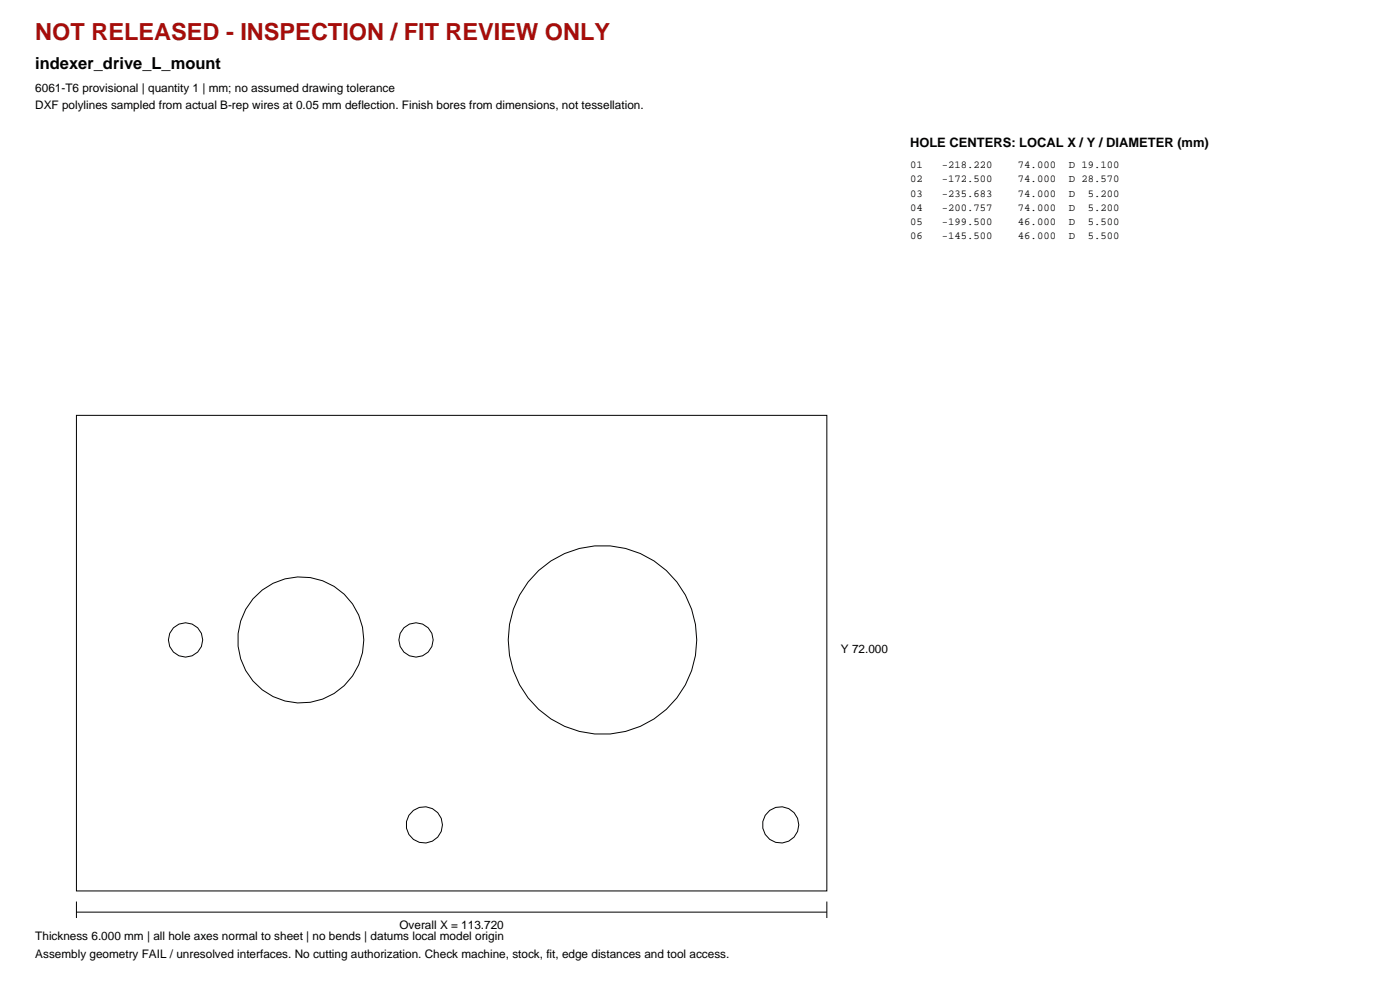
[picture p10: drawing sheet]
<svg xmlns="http://www.w3.org/2000/svg" width="420mm" height="297mm" viewBox="0 0 420 297" stroke-linecap="round" stroke-linejoin="round" font-family="sans-serif">
<defs><g id="words">
<text font-size="7.1" fill="#a60d0a" x="10.6" y="12">NOT RELEASED - INSPECTION / FIT REVIEW ONLY</text>
<text font-size="4.9" x="10.6" y="20.8">indexer_drive_L_mount</text>
<text font-size="3.9" x="273" y="44.1">HOLE CENTERS: LOCAL X / Y / DIAMETER (mm)</text>
<g font-size="3.5">
<text x="10.6" y="27.5">6061-T6 provisional | quantity 1 | mm; no assumed drawing tolerance</text>
<text x="10.6" y="32.8">DXF polylines sampled from actual B-rep wires at 0.05 mm deflection. Finish bores from dimensions, not tessellation.</text>
<text x="252.3" y="195.7">Y 72.000</text>
<text x="10.6" y="281.8">Thickness 6.000 mm | all hole axes normal to sheet | no bends | datums local model origin</text>
<text x="119.9" y="278.3">Overall X = 113.720</text>
<text x="10.6" y="287.1">Assembly geometry FAIL / unresolved interfaces. No cutting authorization. Check machine, stock, fit, edge distances and tool access.</text>
</g>
<g font-size="3.2">
<text x="273" y="50.4">01</text>
<text x="282.5" y="50.4">-218.220</text>
<text x="305.4" y="50.4">74.000</text>
<text x="320.6" y="50.4">D 19.100</text>
<text x="273" y="54.7">02</text>
<text x="273" y="58.9">03</text>
<text x="282.5" y="54.7">-172.500</text>
<text x="282.5" y="58.9">-235.683</text>
<text x="305.4" y="54.7">74.000</text>
<text x="305.4" y="58.9">74.000</text>
<text x="320.6" y="54.7">D 28.570</text>
<text x="320.6" y="58.9">D</text>
<text x="326.3" y="58.9">5.200</text>
<text x="273" y="63.1">04</text>
<text x="282.5" y="63.1">-200.757</text>
<text x="305.4" y="63.1">74.000</text>
<text x="320.6" y="63.1">D</text>
<text x="326.3" y="63.1">5.200</text>
<text x="273" y="67.4">05</text>
<text x="273" y="71.6">06</text>
<text x="282.5" y="67.4">-199.500</text>
<text x="282.5" y="71.6">-145.500</text>
<text x="305.4" y="67.4">46.000</text>
<text x="305.4" y="71.6">46.000</text>
<text x="320.6" y="67.4">D</text>
<text x="320.6" y="71.6">D</text>
<text x="326.3" y="67.4">5.500</text>
<text x="326.3" y="71.6">5.500</text>
</g>
</g></defs>
<g fill="none" stroke="#000" stroke-width=".3">
<path d="M22.9 124.5h225.2v142.5h-225.2zM22.9 273.4h225.2M22.9 270.2v4.9M248.1 270.2v4.9"/>
<circle cx="55.7" cy="191.8" r="5.1"/>
<circle cx="90.2" cy="191.8" r="18.9"/>
<circle cx="124.8" cy="191.8" r="5.1"/>
<circle cx="180.7" cy="191.8" r="28.3"/>
<circle cx="127.3" cy="247.2" r="5.4"/>
<circle cx="234.2" cy="247.2" r="5.4"/>
</g>
<use href="#words"/>
</svg>
